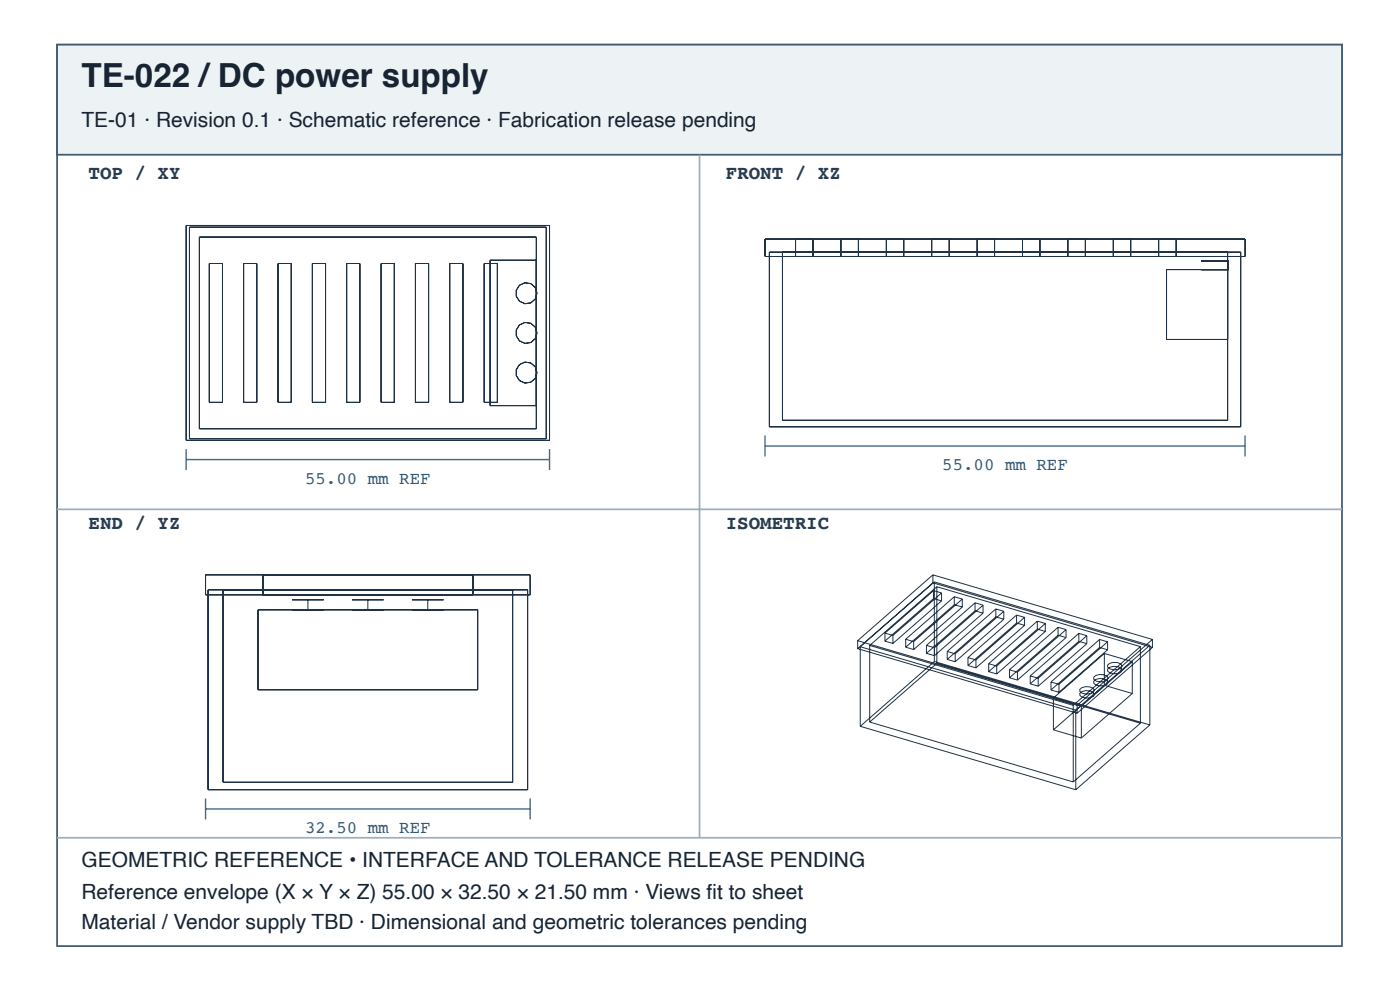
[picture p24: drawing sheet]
<svg xmlns="http://www.w3.org/2000/svg" width="297mm" height="210mm" viewBox="0 0 297 210" stroke-linecap="round" stroke-linejoin="round" font-family="sans-serif">
<defs><g id="words">
<text font-size="7" fill="#182431" x="17.3" y="18.4">TE-022 /DC power supply</text>
<g font-size="4.4" fill="#182431">
<text x="17.3" y="26.9">TE-01 · Revision 0.1 · Schematic reference · Fabrication release pending</text>
<text x="17.3" y="183.9">GEOMETRIC REFERENCE • INTERFACE AND TOLERANCE RELEASE PENDING</text>
<text x="17.3" y="190.6">Reference envelope (X × Y × Z) 55.00 × 32.50 × 21.50 mm · Views fi t to sheet</text>
<text x="17.3" y="196.9">Material / Vendor supply TBD · Dimensional and geometric tolerances pending</text>
</g>
<g font-size="4.1" fill="#263d52">
<text x="18.8" y="38">TOP / XY</text>
<text x="154" y="38">FRONT / XZ</text>
<text x="18.8" y="112.1">END / YZ</text>
<text x="154" y="112.1">ISOMETRIC</text>
</g>
<g font-size="3.7" fill="#335b78">
<text x="199.9" y="99.7">55.00 mm REF</text>
<text x="64.7" y="102.6">55.00 mm REF</text>
<text x="64.7" y="176.7">32.50 mm REF</text>
</g>
</g></defs>
<path d="M12.1 9.5h272.6v191.1h-272.6z" fill="none" stroke="#405a70" stroke-width=".37"/>
<path d="M12.1 9.5h272.6v23.3h-272.6z" fill="#edf2f5"/>
<path d="M12.1 9.5h272.6v23.3h-272.6z" fill="none" stroke="#405a70" stroke-width=".37"/>
<path d="M148.4 32.8v144.8M12.1 108h272.6M12.1 177.6h272.6" fill="none" stroke="#9daebc" stroke-width=".37"/>
<g fill="none" stroke="#203246" stroke-width=".21">
<path d="M39.5 47.8h77.1v45.6h-77.1zM40.2 48.2h75.7v44.8h-75.7zM42.3 50.3h71.5v40.6h-71.5zM44.4 55.9h2.8v29.4h-2.8zM51.7 55.9h2.8v29.4h-2.8zM59 55.9h2.8v29.4h-2.8zM66.3 55.9h2.8v29.4h-2.8zM73.6 55.9h2.8v29.4h-2.8zM80.8 55.9h2.8v29.4h-2.8zM88.1 55.9h2.8v29.4h-2.8zM95.4 55.9h2.8v29.4h-2.8zM102.7 55.9h2.8v29.4h-2.8z"/>
<path d="M113.8 55.2h-9.8v30.8h9.8M162.3 50.7h101.8v3.7h-101.8zM163.2 53.5h100v37h-100zM166 53.5v35.6h94.4v-35.6M168.8 50.7v3.7M172.5 50.7v3.7M178.4 50.7v3.7M182.1 50.7v3.7M188 50.7v3.7M191.7 50.7v3.7M197.7 50.7v3.7M201.4 50.7v3.7"/>
<path d="M207.3 50.7v3.7M211 50.7v3.7M216.9 50.7v3.7M220.6 50.7v3.7M226.6 50.7v3.7M230.3 50.7v3.7M236.2 50.7v3.7M239.9 50.7v3.7M245.8 50.7v3.7M249.5 50.7v3.7M254.8 55.3h5.8zM254.8 57.2h5.8z"/>
<path d="M260.4 57.2h-12.9v14.8h12.9M260.6 55.3v1.9M43.6 121.9h68.9v4.2h-68.9zM44.1 125.1h67.8v42.3h-67.8zM47.3 125.1v40.7h61.5v-40.7M54.7 129.3h46.6v16.9h-46.6zM55.8 121.9v4.2M62 127.2h6.7zM62 129.3h6.7zM65.3 127.2v2.1M74.7 127.2h6.7zM74.7 129.3h6.7z"/>
<path d="M78 127.2v2.1M87.4 127.2h6.7zM87.4 129.3h6.7zM90.8 127.2v2.1M100.3 121.9v4.2M182 135.8v1.7M182 137.5l46.5 13.7M182 135.8l46.5 13.7M182.5 137.1v16.9M182.5 137.1l45.7 13.5M184.5 136.8l43.2 12.7M184.5 136.8v16.3"/>
<path d="M187.7 134.2l1.7 .5M187.7 135.9l1.7 .5M187.7 134.2v1.7M189.4 134.7v1.7M192.1 135.5l1.7 .5M192.1 137.2l1.7 .5M192.1 135.5v1.7M193.8 136v1.7M196.5 136.8l1.7 .5M196.5 138.5l1.7 .5M196.5 136.8v1.7M197.9 121.9l-15.9 13.9"/>
<path d="M197.9 121.9v1.7M197.9 123.6l-15.9 13.9M197.9 121.9l46.6 13.7M197.9 123.6l46.6 13.7M198.1 125.2l1.6 .5M198.1 125.2l-10.4 9M198.1 126.9l1.6 .5M198.1 126.9l-10.4 9M198.1 125.2v1.7M198.2 123.4l-15.7 13.7M198.2 123.4v16.8M198.2 123.4l45.7 13.4"/>
<path d="M198.2 137.3v1.7M198.7 124.4l43.2 12.7M198.7 124.4l-14.2 12.4M198.7 124.4v16.2M199.7 125.7l-10.3 9M199.7 127.4l-10.3 9M199.7 125.7v1.7M201 138.1l1.6 .5M201 139.8l1.6 .5M201 138.1v1.7M202.5 126.5l1.7 .5M202.5 126.5l-10.4 9"/>
<path d="M202.5 128.2l1.7 .5M202.5 128.2l-10.4 9M202.5 126.5v1.7M202.6 138.6v1.7M204.2 127l-10.4 9M204.2 128.7l-10.4 9M204.2 127v1.7M205.4 139.4l1.6 .5M205.4 139.4v1.7M206.9 127.8l1.7 .5M206.9 127.8l-10.4 9M206.9 129.5l1.7 .5"/>
<path d="M206.9 129.5l-10.4 9M206.9 127.8v1.7M207 139.9v1.7M208.6 128.3l-10.4 9M208.6 130l-10.4 9M208.6 128.3v1.7M211.3 129.1l1.7 .5M211.3 129.1l-10.3 9M211.3 130.8l1.7 .5M211.3 130.8l-10.3 9M211.3 129.1v1.7M213 129.6l-10.4 9"/>
<path d="M213 131.3l-10.4 9M213 129.6v1.7M215.7 130.4l1.7 .5M215.7 130.4l-10.3 9M215.7 132.1l1.7 .5M215.7 132.1l-10.3 9M215.7 130.4v1.7M217.4 130.9l-10.4 9M217.4 132.6l-10.4 9M217.4 130.9v1.7M220.1 131.7l1.7 .5M220.1 131.7l-10.3 9"/>
<path d="M220.1 133.4l1.7 .5M220.1 133.4l-10.3 9M220.1 131.7v1.7M221.8 132.2l-10.3 9M221.8 133.9l-10.3 9M221.8 132.2v1.7M224.5 133l1.7 .5M224.5 133l-10.3 9M224.5 134.7l1.7 .5M224.5 134.7l-10.3 9M224.5 133v1.7M226.2 133.5l-10.3 9"/>
<path d="M226.2 135.2l-10.3 9M226.2 133.5v1.7M228.9 134.3l1.7 .5M228.9 134.3l-10.3 9M228.9 136l1.7 .5M228.9 136l-10.3 9M228.9 134.3v1.7M230.6 134.8l-10.3 9M230.6 136.5l-10.3 9M230.6 134.8v1.7M233.3 135.6l1.7 .5M233.3 135.6l-10.3 9"/>
<path d="M233.3 137.3l1.7 .5M233.3 137.3l-10.3 9M233.3 135.6v1.7M234.3 138.5l-10.8 9.5M234.3 138.5v6.8M234.3 138.5l5.9 1.8M235 136.1l-10.3 9M235 137.8l-10.3 9M235 136.1v1.7M241.9 137.1l-14.2 12.4M241.9 137.1v16.2M243.9 136.8l-15.7 13.8"/>
<path d="M243.9 136.8v16.9M244.5 135.6l-16 13.9M244.5 135.6v1.7M244.5 137.3l-16 13.9M182.5 154l45.7 13.4M184.5 153.1l43.2 12.7M198.2 140.2l-15.7 13.8M198.2 140.2l45.7 13.5M198.7 140.6l43.2 12.7M198.7 140.6l-14.2 12.5M205.4 141.1l1.6 .5M209.8 140.7l1.7 .5"/>
<path d="M209.8 142.4l1.7 .5M209.8 140.7v1.7M211.5 141.2v1.7M214.2 142l1.7 .5M214.2 143.7l1.7 .5M214.2 142v1.7M215.9 142.5v1.7M218.6 143.3l1.7 .5M218.6 145l1.7 .5M218.6 143.3v1.7M220.3 143.8v1.7M223 144.6l1.7 .5"/>
<path d="M223 146.3l1.7 .5M223 144.6v1.7M223.5 148v6.7M223.5 154.7l5.9 1.8M223.5 148l5.9 1.7M224.7 145.1v1.7M227.7 149.5v16.3M228.2 150.6v16.8M228.5 149.5v1.7M229.1 146.2a2.32 2.32 0 0 1 2.8-.3l.3 .4a1.89 1.89 0 0 1-2.6 .7l-.5-.4zM229.1 147a2.32 2.32 0 0 1 2.8-.3l.3 .5a1.89 1.89 0 0 1-2.6 .6l-.5-.3zM229.4 149.7v6.8"/>
<path d="M231.9 146.8v.8M232 143.6a2.32 2.32 0 0 1 2.8-.3l.3 .4-.2 .5a2.39 2.39 0 0 1-2.8-.2zM232 144.4a2.32 2.32 0 0 1 2.8-.2l.3 .4-.2 .4a2.39 2.39 0 0 1-2.8-.1zM234.3 145.3l-10.8 9.4M234.3 145.3l5.9 1.7M234.9 144.2v.8M235 141a2.32 2.32 0 0 1 2.8-.2l.3 .4-.3 .4a2.39 2.39 0 0 1-2.8-.1zM235 141.9a2.32 2.32 0 0 1 2.8-.3l.3 .4-.3 .5a2.39 2.39 0 0 1-2.8-.2zM237.8 141.6v.9M240.2 140.3l-10.8 9.4M240.2 140.3v6.7M240.2 147l-10.8 9.5"/>
<path d="M241.9 153.3l-14.2 12.5M243.9 153.7l-15.7 13.7"/>
<circle cx="111.7" cy="79" r="2.24"/>
<circle cx="111.7" cy="70.6" r="2.24"/>
<circle cx="111.7" cy="62.2" r="2.24"/>
</g>
<path d="M39.5 95.2v4.5M39.5 97.4h77.1M116.6 95.2v4.5M162.3 92.3v4.5M162.3 94.6h101.8M264.1 92.3v4.5M43.6 169.3v4.4M43.6 171.5h68.9M112.5 169.3v4.4" fill="none" stroke="#466b86" stroke-width=".3"/>
<use href="#words"/>
</svg>
